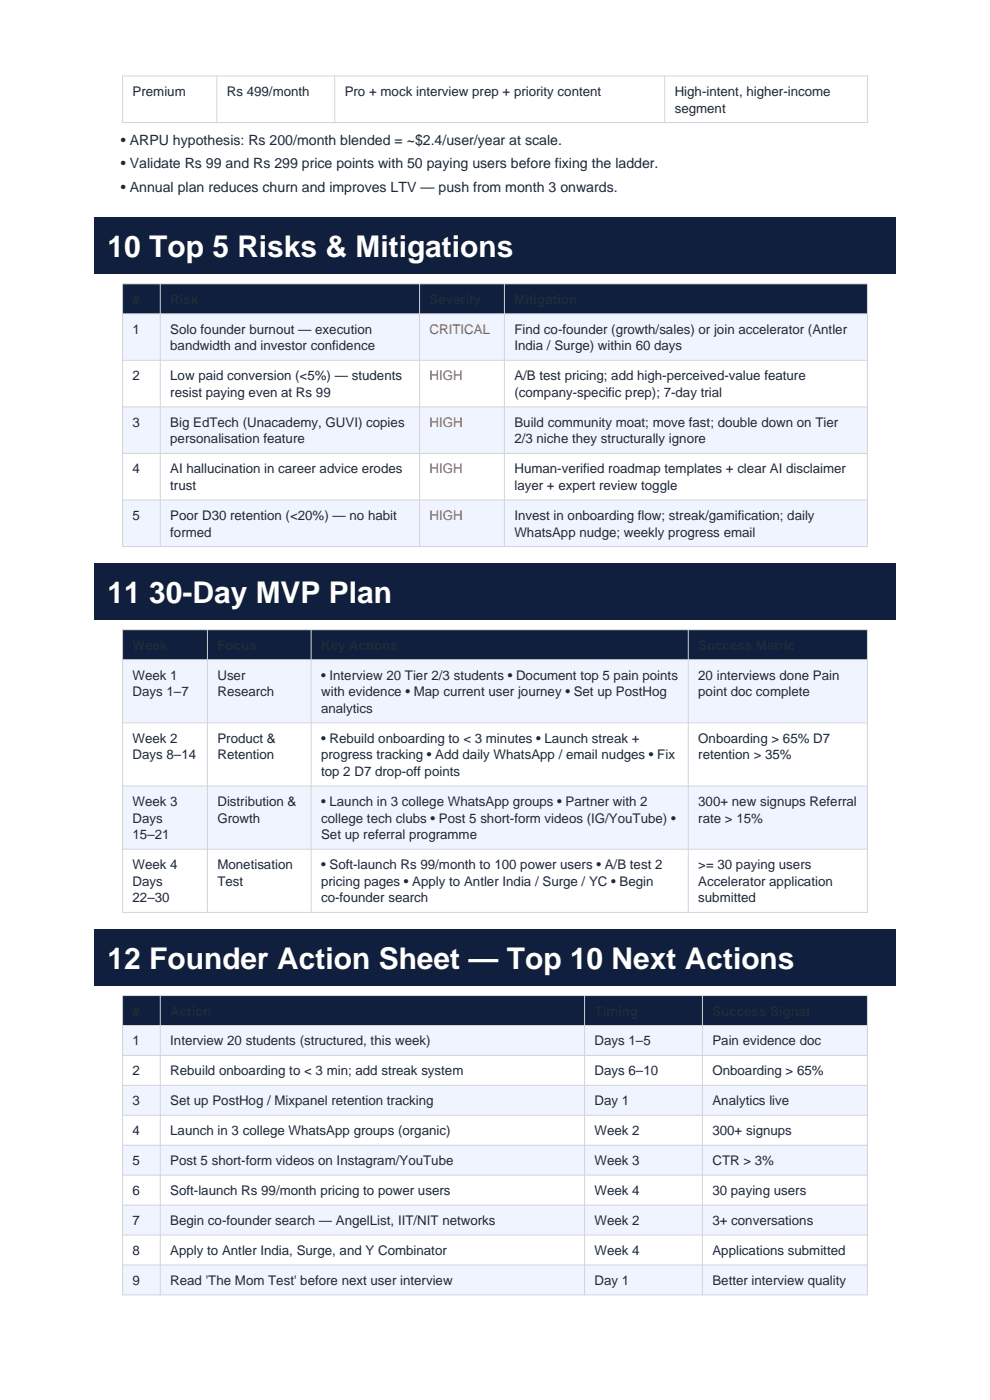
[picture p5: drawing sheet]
<svg xmlns="http://www.w3.org/2000/svg" width="210mm" height="297mm" viewBox="0 0 210 297" stroke-linecap="round" stroke-linejoin="round" font-family="sans-serif">
<defs><g id="words">
<g font-size="6.3" fill="#fff">
<text x="22.8" y="54.6">10 Top 5 Risks &amp; Mitigations</text>
<text x="22.8" y="127.9">11 30-Day MVP Plan</text>
<text x="22.8" y="205.6">12 Founder Action Sheet — Top 10 Next Actions</text>
</g>
<g font-size="3" fill="#1f2937">
<text x="25.6" y="30.8">• ARPU hypothesis: Rs 200/month blended = ~$2.4/user/year at scale.</text>
<text x="25.6" y="35.7">• Validate Rs 99 and Rs 299 price points with 50 paying users before fixing the ladder.</text>
<text x="25.6" y="40.6">• Annual plan reduces churn and improves LTV — push from month 3 onwards.</text>
</g>
<g font-size="2.8" fill="#1f2937">
<text x="28.1" y="20.4">Premium</text>
<text x="48.1" y="20.4">Rs 499/month</text>
<text x="73.1" y="20.4">Pro + mock interview prep + priority content</text>
<text x="143.1" y="20.4">High-intent, higher-income</text>
<text x="143.1" y="23.9">segment</text>
<text x="28.1" y="70.8">1</text>
<text x="36.1" y="70.8">Solo founder burnout — execution</text>
<text x="109.1" y="70.8">Find co-founder (growth/sales) or join accelerator (Antler</text>
<text x="36.1" y="74.3">bandwidth and investor confidence</text>
<text x="109.1" y="74.3">India / Surge) within 60 days</text>
<text x="28.1" y="80.7">2</text>
<text x="36.1" y="80.7">Low paid conversion (&lt;5%) — students</text>
<text x="109.1" y="80.7">A/B test pricing; add high-perceived-value feature</text>
<text x="36.1" y="84.2">resist paying even at Rs 99</text>
<text x="109.1" y="84.2">(company-specific prep); 7-day trial</text>
<text x="28.1" y="90.6">3</text>
<text x="36.1" y="90.6">Big EdTech (Unacademy, GUVI) copies</text>
<text x="36.1" y="94.1">personalisation feature</text>
<text x="109.1" y="90.6">Build community moat; move fast; double down on Tier</text>
<text x="109.1" y="94.1">2/3 niche they structurally ignore</text>
<text x="28.1" y="100.4">4</text>
<text x="36.1" y="100.4">AI hallucination in career advice erodes</text>
<text x="109.1" y="100.4">Human-verified roadmap templates + clear AI disclaimer</text>
<text x="36.1" y="104">trust</text>
<text x="109.1" y="104">layer + expert review toggle</text>
<text x="28.1" y="110.3">5</text>
<text x="36.1" y="110.3">Poor D30 retention (&lt;20%) — no habit</text>
<text x="36.1" y="113.8">formed</text>
<text x="109.1" y="110.3">Invest in onboarding flow; streak/gamification; daily</text>
<text x="109.1" y="113.8">WhatsApp nudge; weekly progress email</text>
<text x="28.1" y="144.2">Week 1</text>
<text x="28.1" y="147.7">Days 1–7</text>
<text x="46.1" y="144.2">User</text>
<text x="46.1" y="147.7">Research</text>
<text x="68.1" y="144.2">• Interview 20 Tier 2/3 students • Document top 5 pain points</text>
<text x="68.1" y="147.7">with evidence • Map current user journey • Set up PostHog</text>
<text x="148.1" y="144.2">20 interviews done Pain</text>
<text x="148.1" y="147.7">point doc complete</text>
<text x="68.1" y="151.2">analytics</text>
<text x="28.1" y="157.6">Week 2</text>
<text x="28.1" y="161.1">Days 8–14</text>
<text x="46.1" y="157.6">Product &amp;</text>
<text x="46.1" y="161.1">Retention</text>
<text x="68.1" y="157.6">• Rebuild onboarding to &lt; 3 minutes • Launch streak +</text>
<text x="68.1" y="161.1">progress tracking • Add daily WhatsApp / email nudges • Fix</text>
<text x="148.1" y="157.6">Onboarding &gt; 65% D7</text>
<text x="148.1" y="161.1">retention &gt; 35%</text>
<text x="68.1" y="164.6">top 2 D7 drop-off points</text>
<text x="28.1" y="171">Week 3</text>
<text x="46.1" y="171">Distribution &amp;</text>
<text x="68.1" y="171">• Launch in 3 college WhatsApp groups • Partner with 2</text>
<text x="148.1" y="171">300+ new signups Referral</text>
<text x="28.1" y="174.5">Days</text>
<text x="28.1" y="178">15–21</text>
<text x="46.1" y="174.5">Growth</text>
<text x="68.1" y="174.5">college tech clubs • Post 5 short-form videos (IG/YouTube) •</text>
<text x="68.1" y="178">Set up referral programme</text>
<text x="148.1" y="174.5">rate &gt; 15%</text>
<text x="28.1" y="184.4">Week 4</text>
<text x="46.1" y="184.4">Monetisation</text>
<text x="68.1" y="184.4">• Soft-launch Rs 99/month to 100 power users • A/B test 2</text>
<text x="148.1" y="184.4">&gt;= 30 paying users</text>
<text x="28.1" y="187.9">Days</text>
<text x="28.1" y="191.4">22–30</text>
<text x="46.1" y="187.9">Test</text>
<text x="68.1" y="187.9">pricing pages • Apply to Antler India / Surge / YC • Begin</text>
<text x="68.1" y="191.4">co-founder search</text>
<text x="148.1" y="187.9">Accelerator application</text>
<text x="148.1" y="191.4">submitted</text>
<text x="28.1" y="221.8">1</text>
<text x="36.1" y="221.8">Interview 20 students (structured, this week)</text>
<text x="126.1" y="221.8">Days 1–5</text>
<text x="151.1" y="221.8">Pain evidence doc</text>
<text x="28.1" y="228.1">2</text>
<text x="36.1" y="228.1">Rebuild onboarding to &lt; 3 min; add streak system</text>
<text x="126.1" y="228.1">Days 6–10</text>
<text x="151.1" y="228.1">Onboarding &gt; 65%</text>
<text x="28.1" y="234.5">3</text>
<text x="36.1" y="234.5">Set up PostHog / Mixpanel retention tracking</text>
<text x="126.1" y="234.5">Day 1</text>
<text x="151.1" y="234.5">Analytics live</text>
<text x="28.1" y="240.8">4</text>
<text x="36.1" y="240.8">Launch in 3 college WhatsApp groups (organic)</text>
<text x="126.1" y="240.8">Week 2</text>
<text x="151.1" y="240.8">300+ signups</text>
<text x="28.1" y="247.2">5</text>
<text x="36.1" y="247.2">Post 5 short-form videos on Instagram/YouTube</text>
<text x="126.1" y="247.2">Week 3</text>
<text x="151.1" y="247.2">CTR &gt; 3%</text>
<text x="28.1" y="253.5">6</text>
<text x="36.1" y="253.5">Soft-launch Rs 99/month pricing to power users</text>
<text x="126.1" y="253.5">Week 4</text>
<text x="151.1" y="253.5">30 paying users</text>
<text x="28.1" y="259.9">7</text>
<text x="36.1" y="259.9">Begin co-founder search — AngelList, IIT/NIT networks</text>
<text x="126.1" y="259.9">Week 2</text>
<text x="151.1" y="259.9">3+ conversations</text>
<text x="28.1" y="266.2">8</text>
<text x="36.1" y="266.2">Apply to Antler India, Surge, and Y Combinator</text>
<text x="126.1" y="266.2">Week 4</text>
<text x="151.1" y="266.2">Applications submitted</text>
<text x="28.1" y="272.6">9</text>
<text x="36.1" y="272.6">Read 'The Mom Test' before next user interview</text>
<text x="126.1" y="272.6">Day 1</text>
<text x="151.1" y="272.6">Better interview quality</text>
</g>
<text font-size="2.8" fill="#dc2626" x="91.1" y="70.8">CRITICAL</text>
<g font-size="2.8" fill="#ea580c">
<text x="91.1" y="80.7">HIGH</text>
<text x="91.1" y="90.6">HIGH</text>
<text x="91.1" y="100.4">HIGH</text>
<text x="91.1" y="110.3">HIGH</text>
</g>
</g></defs>
<path d="M26 16.1h158v9.9h-158zM46 16.1v9.9M71 16.1v9.9M141 16.1v9.9" fill="none" stroke="#d1d5db" stroke-width=".21"/>
<path d="M20 46.1h170v12h-170z" fill-rule="evenodd" fill="#0f1f3d"/>
<path d="M26 60.2h158v6.4h-158z" fill-rule="evenodd" fill="#fff"/>
<path d="M26 66.6h158v9.8h-158z" fill-rule="evenodd" fill="#f0f4ff"/>
<path d="M26 76.4h158v9.9h-158z" fill-rule="evenodd" fill="#fff"/>
<path d="M26 86.3h158v9.9h-158z" fill-rule="evenodd" fill="#f0f4ff"/>
<path d="M26 96.2h158v9.9h-158z" fill-rule="evenodd" fill="#fff"/>
<path d="M26 106.1h158v9.9h-158z" fill-rule="evenodd" fill="#f0f4ff"/>
<path d="M26 60.2h158v6.4h-158z" fill-rule="evenodd" fill="#0f1f3d"/>
<path d="M26 60.2h158v55.8h-158zM26 66.6h158M26 76.4h158M34 60.2v55.8M89 60.2v55.8M107 60.2v55.8M26 86.3h158M26 96.2h158M26 106.1h158" fill="none" stroke="#d1d5db" stroke-width=".21"/>
<path d="M20 119.5h170v12h-170z" fill-rule="evenodd" fill="#0f1f3d"/>
<path d="M26 133.6h158v6.3h-158z" fill-rule="evenodd" fill="#fff"/>
<path d="M26 139.9h158v13.4h-158z" fill-rule="evenodd" fill="#f0f4ff"/>
<path d="M26 153.3h158v13.5h-158z" fill-rule="evenodd" fill="#fff"/>
<path d="M26 166.8h158v13.4h-158z" fill-rule="evenodd" fill="#f0f4ff"/>
<path d="M26 180.2h158v13.4h-158z" fill-rule="evenodd" fill="#fff"/>
<path d="M26 133.6h158v6.3h-158z" fill-rule="evenodd" fill="#0f1f3d"/>
<path d="M26 133.6h158v60h-158zM26 139.9h158M44 133.6v60M66 133.6v60M146 133.6v60M26 153.3h158M26 166.8h158M26 180.2h158" fill="none" stroke="#d1d5db" stroke-width=".21"/>
<path d="M20 197.1h170v12h-170z" fill-rule="evenodd" fill="#0f1f3d"/>
<path d="M26 211.2h158v6.4h-158z" fill-rule="evenodd" fill="#fff"/>
<path d="M26 217.6h158v6.3h-158z" fill-rule="evenodd" fill="#f0f4ff"/>
<path d="M26 223.9h158v6.4h-158z" fill-rule="evenodd" fill="#fff"/>
<path d="M26 230.3h158v6.3h-158z" fill-rule="evenodd" fill="#f0f4ff"/>
<path d="M26 236.6h158v6.4h-158z" fill-rule="evenodd" fill="#fff"/>
<path d="M26 243h158v6.3h-158z" fill-rule="evenodd" fill="#f0f4ff"/>
<path d="M26 249.3h158v6.4h-158z" fill-rule="evenodd" fill="#fff"/>
<path d="M26 255.7h158v6.3h-158z" fill-rule="evenodd" fill="#f0f4ff"/>
<path d="M26 262h158v6.4h-158z" fill-rule="evenodd" fill="#fff"/>
<path d="M26 268.4h158v6.3h-158z" fill-rule="evenodd" fill="#f0f4ff"/>
<path d="M26 211.2h158v6.4h-158z" fill-rule="evenodd" fill="#0f1f3d"/>
<g fill="none" stroke="#d1d5db" stroke-width=".21">
<path d="M26 211.2h158v63.5h-158zM26 217.6h158M34 211.2v63.5M124 211.2v63.5M149 211.2v63.5M26 223.9h158M26 230.3h158M26 236.6h158M26 243h158M26 249.3h158M26 255.7h158M26 262h158"/>
<path d="M26 268.4h158"/>
</g>
<use href="#words"/>
</svg>
